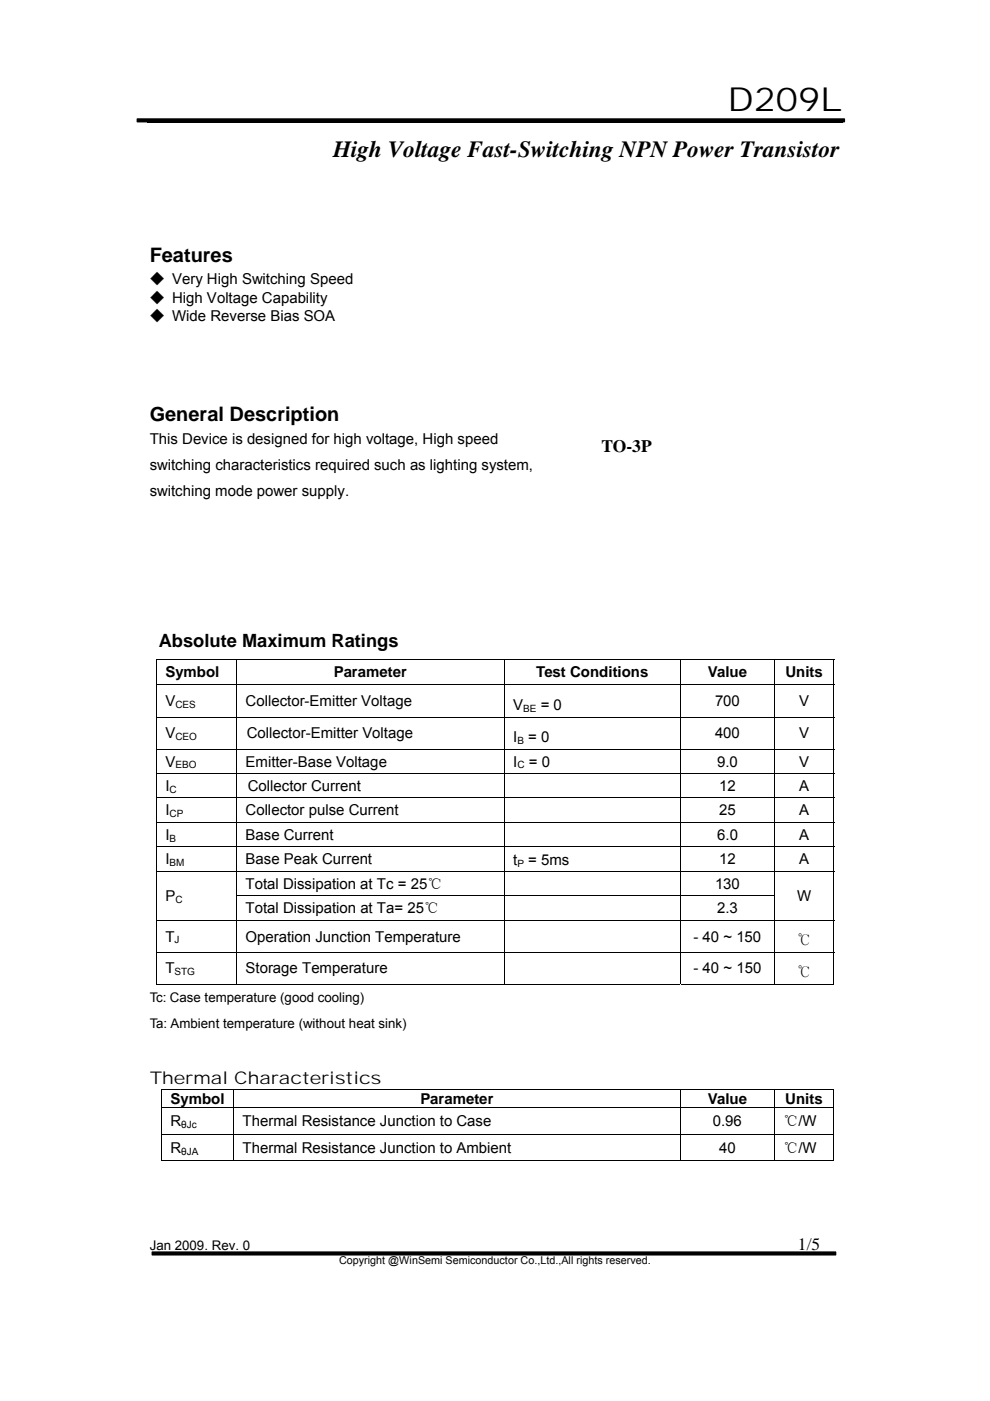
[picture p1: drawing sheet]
<svg xmlns="http://www.w3.org/2000/svg" width="210mm" height="297mm" viewBox="0 0 210 297" stroke-linecap="round" stroke-linejoin="round" font-family="sans-serif">
<defs><g id="words">
<text font-size="7" x="154.4" y="23.4">D209L</text>
<text font-size="4.9" x="70.6" y="33.3">High Voltage Fast-Switching NPN Power Transistor</text>
<g font-size="4.2">
<text x="31.7" y="55.5">Features</text>
<text x="31.7" y="89.3">General Description</text>
</g>
<text font-size="3.9" x="33.7" y="137.1">Absolute Maximum Ratings</text>
<g font-size="3.7">
<text x="127.6" y="95.9">TO-3P</text>
<text x="31.7" y="229.7">Thermal Characteristics</text>
<text x="169.2" y="265.1">1/5</text>
</g>
<g font-size="3.2">
<text x="31.7" y="60.2">◆ Very High Switching Speed</text>
<text x="31.7" y="64.3">◆ High Voltage Capability</text>
<text x="31.7" y="68.1">◆ Wide Reverse Bias SOA</text>
<text x="31.7" y="94.1">This Device is designed for high voltage, High speed</text>
<text x="31.7" y="99.7">switching characteristics required such as lighting system,</text>
<text x="31.7" y="105.2">switching mode power supply.</text>
<text x="35.1" y="143.6">Symbol</text>
<text x="70.8" y="143.6">Parameter</text>
<text x="113.7" y="143.6">Test Conditions</text>
<text x="150.2" y="143.6">Value</text>
<text x="166.6" y="143.6">Units</text>
<text x="35.1" y="149.7">V</text>
<text x="52.1" y="149.7">Collector-Emitter Voltage</text>
<text x="151.7" y="149.7">700</text>
<text x="169.5" y="149.7">V</text>
<text x="108.8" y="150.6">V</text>
<text x="114.7" y="150.6">= 0</text>
<text x="35.1" y="156.5">V</text>
<text x="52.3" y="156.5">Collector-Emitter Voltage</text>
<text x="108.8" y="157.4">I</text>
<text x="112" y="157.4">= 0</text>
<text x="151.7" y="156.5">400</text>
<text x="169.5" y="156.5">V</text>
<text x="35.1" y="162.5">V</text>
<text x="35.1" y="167.7">I</text>
<text x="52.1" y="162.5">Emitter-Base Voltage</text>
<text x="52.6" y="167.7">Collector Current</text>
<text x="108.8" y="162.5">I</text>
<text x="112.1" y="162.5">= 0</text>
<text x="152.1" y="162.5">9.0</text>
<text x="152.6" y="167.7">12</text>
<text x="169.5" y="162.5">V</text>
<text x="169.5" y="167.7">A</text>
<text x="35.1" y="172.9">I</text>
<text x="52.1" y="172.9">Collector pulse Current</text>
<text x="152.5" y="172.9">25</text>
<text x="169.5" y="172.9">A</text>
<text x="35.1" y="178.1">I</text>
<text x="52.1" y="178.1">Base Current</text>
<text x="152.1" y="178.1">6.0</text>
<text x="169.5" y="178.1">A</text>
<text x="35.1" y="183.3">I</text>
<text x="52.1" y="183.3">Base Peak Current</text>
<text x="108.8" y="183.4">t</text>
<text x="112" y="183.4">= 5ms</text>
<text x="152.5" y="183.3">12</text>
<text x="169.5" y="183.3">A</text>
<text x="35.1" y="191.1">P</text>
<text x="52.1" y="188.4">Total Dissipation at Tc = 25℃</text>
<text x="151.7" y="188.4">130</text>
<text x="169.1" y="191.1">W</text>
<text x="52.1" y="193.6">Total Dissipation at Ta= 25℃</text>
<text x="152.1" y="193.6">2.3</text>
<text x="35.1" y="199.6">T</text>
<text x="52.1" y="199.6">Operation Junction Temperature</text>
<text x="147.1" y="199.6">- 40 ~ 150</text>
<text x="169" y="200.4">℃</text>
<text x="35.1" y="206.4">T</text>
<text x="52.1" y="206.4">Storage Temperature</text>
<text x="147.1" y="206.4">- 40 ~ 150</text>
<text x="169" y="207.2">℃</text>
<text x="36.2" y="234">Symbol</text>
<text x="89.2" y="234">Parameter</text>
<text x="150.1" y="234">Value</text>
<text x="166.6" y="234">Units</text>
<text x="36.2" y="238.7">R</text>
<text x="51.5" y="238.7">Thermal Resistance Junction to Case</text>
<text x="151.2" y="238.7">0.96</text>
<text x="166.2" y="238.7">℃/W</text>
<text x="36.2" y="244.4">R</text>
<text x="51.5" y="244.4">Thermal Resistance Junction to Ambient</text>
<text x="152.5" y="244.4">40</text>
<text x="166.2" y="244.4">℃/W</text>
</g>
<g font-size="2.8">
<text x="31.7" y="212.4">Tc: Case temperature (good cooling)</text>
<text x="31.7" y="218">Ta: Ambient temperature (without heat sink)</text>
<text x="31.7" y="265.1">Jan 2009. Rev. 0</text>
</g>
<text font-size="2.3" x="71.9" y="268.1">Copyright @WinSemi Semiconductor Co.,Ltd.,All rights reserved.</text>
<g font-size="2.1">
<text x="37.2" y="150.1">CES</text>
<text x="111" y="151">BE</text>
<text x="37.2" y="156.9">CEO</text>
<text x="109.7" y="157.8">B</text>
<text x="37.2" y="162.9">EBO</text>
<text x="109.7" y="162.9">C</text>
<text x="36" y="168.1">C</text>
<text x="36" y="173.2">CP</text>
<text x="36" y="178.4">B</text>
<text x="36" y="183.6">BM</text>
<text x="109.7" y="183.7">P</text>
<text x="37.2" y="191.4">C</text>
<text x="37" y="200">J</text>
<text x="37" y="206.7">STG</text>
<text x="38.4" y="239.1">θJc</text>
<text x="38.4" y="244.8">θJA</text>
</g>
</g></defs>
<path d="M29.1 25.2h150v.6h-150zM33.1 139.8h.2v.2h-.2zM176.7 139.8h.2v.2h-.2zM33.1 189.8h.2v.2h-.2zM176.7 189.8h.2v.2h-.2zM176.7 208.6h.2v.1h-.2zM34.2 230.9h.1v.1h-.1zM176.7 230.9h.2v.1h-.2zM176.7 246.1h.2v.1h-.2zM32.3 265.5h144.9v.6h-144.9z" fill="#000"/>
<path d="M29.1 25.2h150v.6h-150zM32.3 265.5h144.9v.6h-144.9z" fill="none" stroke="#000" stroke-width=".26"/>
<path d="M31.2 25.8h147.6" fill="none" stroke="#000" stroke-width=".25"/>
<g fill="none" stroke="#000" stroke-width=".21">
<path d="M33.1 139.9h143.8M33.2 140v5M50.2 140v5M106.9 140v5M144.3 140v5M164.3 140v5M176.8 140v5M33.1 145.1h143.8M33.1 152.1h143.8M33.1 158.8h143.8M33.2 145.2v6.8M33.2 152.1v6.6"/>
<path d="M33.2 158.9v5M50.2 145.2v6.8M50.2 152.1v6.6M50.2 158.9v5M106.9 145.2v6.8M106.9 152.1v6.6M106.9 158.9v5M144.3 145.2v6.8M144.3 152.1v6.6M144.3 158.9v5M164.3 145.2v6.8M164.3 152.1v6.6"/>
<path d="M164.3 158.9v5M176.8 145.2v6.8M176.8 152.1v6.6M176.8 158.9v5M33.1 164h143.8M33.1 169.2h143.8M33.1 174.4h143.8M33.1 179.6h143.8M33.2 164.1v5M33.2 169.3v5M33.2 174.5v5M33.2 179.6v5.1"/>
<path d="M50.2 164.1v5M50.2 169.3v5M50.2 174.5v5M50.2 179.6v5.1M106.9 164.1v5M106.9 169.3v5M106.9 174.5v5M106.9 179.6v5.1M144.3 164.1v5M144.3 169.3v5M144.3 174.5v5M144.3 179.6v5.1"/>
<path d="M164.3 164.1v5M164.3 169.3v5M164.3 174.5v5M164.3 179.6v5.1M176.8 164.1v5M176.8 169.3v5M176.8 174.5v5M176.8 179.6v5.1M33.1 184.7h143.8M33.1 195.1h143.8M33.2 184.8v5M33.2 190v5"/>
<path d="M33.2 195.2v6.6M50.1 189.9h114.3M50.2 184.8v5M50.2 190v5M50.2 195.2v6.6M106.9 184.8v5M106.9 190v5M106.9 195.2v6.6M144.3 184.8v5M144.3 190v5M144.3 195.2v6.6M164.3 184.8v5"/>
<path d="M164.3 190v5M164.3 195.2v6.6M176.8 184.8v5M176.8 190v5M176.8 195.2v6.6M33.1 201.9h143.8M33.1 208.6h17M33.2 202v6.7M50.2 202v6.7M50.3 208.6h56.5M106.9 202v6.7M107 208.6h37.2"/>
<path d="M144.3 202v6.7M144.4 208.6h19.8M164.3 202v6.7M164.4 208.6h12.3M176.8 202v6.7M34.2 230.9h142.7M34.2 234.8h142.7M34.2 231v3.7M34.2 234.9v5.5M49.6 231v3.7M49.6 234.9v5.5M144.3 231v3.7"/>
<path d="M144.3 234.9v5.5M164.3 231v3.7M164.3 234.9v5.5M176.8 231v3.7M176.8 234.9v5.5M34.2 240.5h142.7M34.2 246.1h15.3M34.2 240.5v5.7M49.6 240.5v5.7M49.6 246.1h94.6M144.3 240.5v5.7M144.4 246.1h19.8"/>
<path d="M164.3 240.5v5.7M164.4 246.1h12.3M176.8 240.5v5.7"/>
</g>
<path d="M125.1 90.6h16.5v8h-16.5z" fill="#fff"/>
<use href="#words"/>
</svg>
